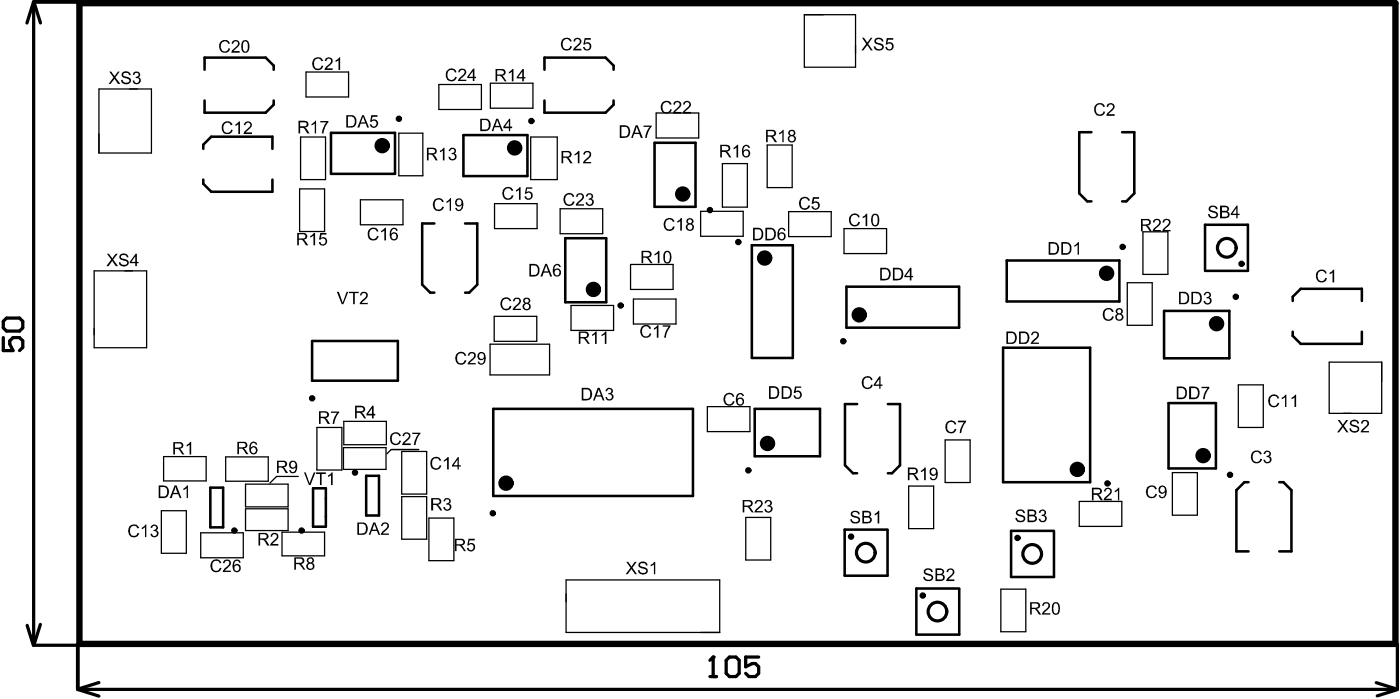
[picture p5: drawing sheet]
<svg xmlns="http://www.w3.org/2000/svg" width="364mm" height="182mm" viewBox="0 0 364 182" stroke-linecap="round" stroke-linejoin="round" font-family="sans-serif">
<g fill="none" stroke="#000" stroke-width=".84">
<path d="M8.7 .7l-1.7 5.3M8.8 .5v167.2h11.5M8.9 .8l1.6 5.2M.9 87.7v3.4h2.5l-.9-1.7v-.8l.9-.9h1.7l.8 .9v1.7l-.8 .8M1.7 82.7h3.4l.8 .8v1.7l-.8 .9h-3.4l-.8-.9v-1.7zM7.1 162.5l1.6 5.2M10.5 162.3l-1.6 5.1M20.4 179.3l5.3 1.6M25.7 177.4l-5.1 1.6M184.6 175.9h1.7M184.6 171.6l.9-.8v5.1M188.8 171.6l.9-.8h1.7l.8 .8v3.4l-.8 .9h-1.7l-.9-.9z"/>
<path d="M197.3 170.8h-3.4v2.5l1.7-.8h.8l.9 .8v1.7l-.9 .9h-1.6l-.9-.9M357.9 177.4l5.1 1.6M363.3 179.3l-5.1 1.6M363.4 167.6v11.6h-343.2"/>
</g>
<path d="M8.8 .5h11.6M20.2 167.5v11.7" fill="none" stroke="#000" stroke-width="1"/>
<path d="M20.7 167.4v-166.6h342.2v166.6h-342.2" fill="none" stroke="#000" stroke-width="1.7"/>
<g fill="#000">
<path d="M57.4 10.8a1.42 1.42 0 0 1 2.4 .5l-.4 .1a1.06 1.06 0 0 0-1.4-.5 1.06 1.06 0 0 0-.6 1.4 1.02 1.02 0 0 0 .9 1.1 1.02 1.02 0 0 0 1.1-.9l.5 .3a1.52 1.52 0 0 1-2.3 .7v-.1a1.95 1.95 0 0 1-.2-2.6zM60.5 10.7a1.04 1.04 0 0 1 1.6 .1 1.04 1.04 0 0 1-.5 1.5l-.9 1h1.6v.4h-2.2l.3-.7 .7-.6a1.3 1.3 0 0 0 .7-1.4 .65 .65 0 0 0-.7-.2 .65 .65 0 0 0-.5 .6l-.4-.1zM81.6 15.3a1.46 1.46 0 0 1 2.5 .5l-.5 .1a1.06 1.06 0 0 0-1.4-.6 1.06 1.06 0 0 0-.5 1.4 .98 .98 0 0 0 .8 1.2 .98 .98 0 0 0 1.1-.9l.5 .2a1.47 1.47 0 0 1-1.9 .9 1.47 1.47 0 0 1-.9-1.9zM84.7 15.1a1.07 1.07 0 0 1 1.7 .2 1.07 1.07 0 0 1-.6 1.6l-.9 .9h1.6v.4h-2.1a3.2 3.2 0 0 1 1.4-1.8 .62 .62 0 0 0 0-1.1 .62 .62 0 0 0-.9 .6l-.4-.1zM87.3 15.7l.6-.3 .3-.5h.2v3.3h-.4v-2.6l-.7 .6zM116.1 18.5a1.42 1.42 0 0 1 1.4-.7 1.42 1.42 0 0 1 1.2 1l-.4 .1a1.03 1.03 0 0 0-1.3-.7 1.03 1.03 0 0 0-.6 1.3v.1a1.03 1.03 0 0 0 .8 1.1 1.03 1.03 0 0 0 1.2-.7l.3 .1a1.46 1.46 0 0 1-1.8 1 1.46 1.46 0 0 1-1-1.8zM146.5 10.1l.3-.2a1.25 1.25 0 0 1 1.9 .8l-.5 .1a1.03 1.03 0 0 0-1.3-.5 1.03 1.03 0 0 0-.6 1.2 1.19 1.19 0 0 0 .9 1.3l.7-.1 .4-.8 .4 .2a1.5 1.5 0 0 1-1.9 .9 1.5 1.5 0 0 1-.9-2l.2-.6zM149.4 10.1a1.01 1.01 0 0 1 1.3-.2 1.01 1.01 0 0 1 .4 1.2l-.2 .5-1.3 1.1h1.6v.4h-2.1l.2-.8 .9-.6a1.05 1.05 0 0 0 .5-1.3 .65 .65 0 0 0-.8-.2 .65 .65 0 0 0-.4 .6l-.3-.1zM152 9.9h1.6v.4h-1.3l-.2 .9a1.07 1.07 0 0 1 1.5 .4 1.07 1.07 0 0 1-.4 1.4 1.07 1.07 0 0 1-1.5-.5l-.1-.2 .4-.1a.7 .7 0 0 0 1 .5 .7 .7 0 0 0 .3-1 .82 .82 0 0 0-1.3-.1h-.3zM224.2 9.8h.5l.8 1.3 .9-1.3h.5l-1.1 1.6 1.2 1.7h-.6l-.9-1.3-1 1.3h-.5l1.3-1.7zM227.5 10.1h.1a1.26 1.26 0 0 1 2.1 .6l-.4 .1a.77 .77 0 0 0-.7-.7 .77 .77 0 0 0-.8 .6l.1 .3 .7 .2a.99 .99 0 0 1 1.2 1 .99 .99 0 0 1-1.2 1 1.31 1.31 0 0 1-1.4-1.1l.4-.1a.91 .91 0 0 0 .9 .8 .91 .91 0 0 0 .9-.7l-.2-.3-.6-.2a.93 .93 0 0 1-1.1-.4 .93 .93 0 0 1 0-1.1zM230.6 9.9h1.7v.4h-1.4l-.1 .9a1.07 1.07 0 0 1 1.5 .5 1.07 1.07 0 0 1-.7 1.4 1.07 1.07 0 0 1-1.3-.8l.4-.1a.7 .7 0 0 0 1 .5 .7 .7 0 0 0 .1-1.2l-.8-.2-.2 .3h-.5z"/>
<path d="M28.4 18.6h.5l.9 1.2 .9-1.2h.4l-1.1 1.5 1.3 1.7h-.6l-.9-1.3-1 1.3h-.6l1.3-1.7zM31.9 18.8h.1a1.34 1.34 0 0 1 2 .7h-.4a.8 .8 0 0 0-.8-.6 .8 .8 0 0 0-.8 .6l.2 .3 .7 .2a1.01 1.01 0 0 1 1.2 1 1.01 1.01 0 0 1-1.4 .9 1.15 1.15 0 0 1-1.2-1.1l.4-.1a.95 .95 0 0 0 .8 .8 .95 .95 0 0 0 1-.5l-.3-.4-.8-.3a.9 .9 0 0 1-.9-.5 .9 .9 0 0 1 .2-1zM34.8 18.8a.9 .9 0 0 1 1.3-.1 .9 .9 0 0 1 .1 1.3h-.2a1.01 1.01 0 0 1 0 1.8 1.01 1.01 0 0 1-1.5-.8l.4-.1a.65 .65 0 0 0 .8 .6 .65 .65 0 0 0 .5-.9 .65 .65 0 0 0-.9-.3v-.3a.55 .55 0 0 0 .7-.5 .55 .55 0 0 0-.5-.6 .55 .55 0 0 0-.6 .6h-.4zM58 32.1a1.41 1.41 0 0 1 2.5 .4l-.5 .1a1.05 1.05 0 0 0-1.3-.6 1.05 1.05 0 0 0-.6 1.3 1.03 1.03 0 0 0 .8 1.2 1.03 1.03 0 0 0 1.2-.8l.4 .1v.2a1.53 1.53 0 0 1-2.1 .7 1.53 1.53 0 0 1-.6-2.1zM61.2 32.3l1-.8h.2v3.3h-.4v-2.5l-.7 .4zM63.8 31.8a1.03 1.03 0 0 1 1.6 .2 1.03 1.03 0 0 1-.5 1.5l-1 .9h1.6v.4h-2.2a3.6 3.6 0 0 1 1.6-1.8 .64 .64 0 0 0-.2-1.1 .64 .64 0 0 0-.9 .7l-.4-.1zM81 32.2l.7-.4 .2-.4h.3v3.3h-.3v-2.6l-.7 .5h-.2zM83.3 31.5h2.1v.3l-.9 1.3-.4 1.6h-.4l.2-1.1 .4-1 .6-.8h-1.6zM96.6 29.9h1.6v.5h-1.3l-.2 .8a1.09 1.09 0 0 1 1.5 .5 1.09 1.09 0 0 1-.7 1.5 1.09 1.09 0 0 1-1.4-.9h.5a.73 .73 0 0 0 .9 .5 .73 .73 0 0 0 .4-1 .73 .73 0 0 0-1-.3l-.3 .2-.4-.1zM119.5 18a1.06 1.06 0 0 1 1.6 .3 1.06 1.06 0 0 1-.5 1.5l-.9 .9h1.6v.4h-2.2l.2-.6 .7-.7a.97 .97 0 0 0 .5-1.6h-.5l-.4 .6h-.5zM132.3 18.7l1-.8h.2v3.2h-.4v-2.5l-.8 .5zM167.3 32.6h2.2v.4l-1 1.4-.3 1.5h-.4l.1-1.1 1-1.8h-1.6z"/>
<path d="M172.2 26.7a1.37 1.37 0 0 1 1.3-.6 1.37 1.37 0 0 1 1.1 1l-.4 .1a1.02 1.02 0 0 0-1.4-.5 1.02 1.02 0 0 0-.5 1.4 .98 .98 0 0 0 .9 1.1 .98 .98 0 0 0 1.1-.9l.4 .2a1.52 1.52 0 0 1-2.1 .9 1.52 1.52 0 0 1-.6-2.3zM175.4 26.5h.1a1.01 1.01 0 0 1 1.5 .1 1.01 1.01 0 0 1-.4 1.5l-1.1 1h1.7v.4h-2.2a1.67 1.67 0 0 1 1.1-1.4l.1-.2a.68 .68 0 0 0 .5-1 .68 .68 0 0 0-1.2 0v.3l-.4-.1zM177.8 26.6l.1-.1a1.02 1.02 0 0 1 1.4 0 1.02 1.02 0 0 1 0 1.4l-1.2 1.2h1.6v.4l-2.1-.1a1.7 1.7 0 0 1 1.1-1.3 .97 .97 0 0 0 .3-1.5h-.5l-.3 .1-.2 .5-.4-.1zM202.6 34.5l.7-.3 .2-.5h.3v3.3h-.4v-2.6l-.7 .5zM284.9 27.3a1.41 1.41 0 0 1 2.4 .4l-.4 .1a1.04 1.04 0 0 0-1.3-.5 1.04 1.04 0 0 0-.6 1.3 1.03 1.03 0 0 0 .8 1.1 1.03 1.03 0 0 0 1.2-.8l.4 .2a1.54 1.54 0 0 1-2.1 .9 1.54 1.54 0 0 1-.7-2.2zM288.3 26.9a1.04 1.04 0 0 1 1.4 .4 1.04 1.04 0 0 1-.5 1.5l-.9 .9h1.6v.4h-2.2l.2-.7 .7-.6a1.25 1.25 0 0 0 .7-1.5 .69 .69 0 0 0-1.1 .5l-.4-.1zM113 51.9l.1-.1a1.46 1.46 0 0 1 2.3 .6l-.4 .1a1.06 1.06 0 0 0-1.4-.6 1.06 1.06 0 0 0-.5 1.5 .99 .99 0 0 0 .8 1.1 .99 .99 0 0 0 1.1-.8l.4 .2a1.51 1.51 0 0 1-1.8 .8 1.51 1.51 0 0 1-1.1-1.7zM114.4 39.2l.4-.2 .5-.6h.3v3.3h-.4v-2.6l-.7 .5zM117 38.6a.88 .88 0 0 1 1.4 0 .88 .88 0 0 1-.3 1.3 .94 .94 0 0 1 .6 1.2 .94 .94 0 0 1-1.2 .6l-.4-.1-.3-.3-.2-.5h.4a.66 .66 0 0 0 .8 .5 .66 .66 0 0 0 .5-.8 .66 .66 0 0 0-.8-.4v-.4a.54 .54 0 0 0 .7-.3 .54 .54 0 0 0-.4-.7 .54 .54 0 0 0-.7 .5l-.1 .1-.3-.1zM116.1 52.3l.5-.2 .4-.6h.3v3.3h-.4v-2.5l-.8 .5zM131.1 49a1.42 1.42 0 0 1 2.3 .6h-.4a1.02 1.02 0 0 0-1.2-.6 1.02 1.02 0 0 0-.7 1.2 1.06 1.06 0 0 0 .6 1.2 1.06 1.06 0 0 0 1.3-.4l.1-.3 .4 .1a1.49 1.49 0 0 1-1.9 1.1 1.49 1.49 0 0 1-.9-2.1v-.3zM134.2 49.4l.9-.8h.3v3.3h-.4v-2.6l-.7 .5z"/>
<path d="M136.8 48.7h1.6v.3h-1.3l-.2 1a1.09 1.09 0 0 1 1.7 .7 1.09 1.09 0 0 1-1.4 1.2l-.7-.5-.1-.3 .4-.1a.69 .69 0 0 0 1.1 .4 .69 .69 0 0 0 0-1.1l-.3-.2-.8 .3-.3-.1zM147.1 50.4h.2a1.25 1.25 0 0 1 2 .7l-.4 .1a1.02 1.02 0 0 0-1.3-.6 1.02 1.02 0 0 0-.6 1.2 1.05 1.05 0 0 0 .7 1.3 1.05 1.05 0 0 0 1.3-.8l.4 .1a1.49 1.49 0 0 1-1.8 1.1 1.49 1.49 0 0 1-1.1-1.8l.1-.6zM149.4 40l.4-.1 .5-.7h.4v3.3h-.4v-2.6l-.8 .5zM150.1 50.4l.2-.1a1.03 1.03 0 0 1 1.5 .5 1.03 1.03 0 0 1-.6 1.4l-.9 .9h1.6v.3h-2.1v-.3l.8-.9a1.26 1.26 0 0 0 .8-1.4 .66 .66 0 0 0-.7-.2 .66 .66 0 0 0-.5 .6h-.4zM152.5 50.5a.9 .9 0 0 1 1.4-.2 .9 .9 0 0 1 0 1.4h-.1a1.03 1.03 0 0 1 .1 1.7 1.03 1.03 0 0 1-1.6-.8l.4-.1a.67 .67 0 0 0 .8 .7 .67 .67 0 0 0 .5-.9 .67 .67 0 0 0-.9-.4v-.3a.55 .55 0 0 0 .7-.5 .55 .55 0 0 0-.5-.6 .55 .55 0 0 0-.6 .6h-.3zM151.9 39.6a1.06 1.06 0 0 1 1.6 0 1.06 1.06 0 0 1-.4 1.6l-.9 .9h1.5v.4h-2.1l.1-.5 .8-.7a1.13 1.13 0 0 0 .6-1.6 .61 .61 0 0 0-.6-.1 .61 .61 0 0 0-.4 .6h-.4zM173 57.1a1.4 1.4 0 0 1 2.4 .5l-.4 .1a1.03 1.03 0 0 0-1.3-.6 1.03 1.03 0 0 0-.7 1.2 1.05 1.05 0 0 0 .8 1.3 1.05 1.05 0 0 0 1.2-.7h.5a1.5 1.5 0 0 1-2 1 1.5 1.5 0 0 1-.8-2.1zM176.2 57.4l.4-.2 .5-.5h.2v3.3h-.4v-2.6l-.8 .5zM190.8 38.4l.9-.8h.2v3.3h-.4v-2.5l-.7 .4zM208.2 51.6l.1-.1a1.49 1.49 0 0 1 2.3 .6l-.4 .1a1.06 1.06 0 0 0-1.4-.6 1.06 1.06 0 0 0-.5 1.4 .99 .99 0 0 0 .8 1.2 .99 .99 0 0 0 1.1-.8l.4 .1a1.5 1.5 0 0 1-1.7 .9 1.5 1.5 0 0 1-1.1-1.6zM211.4 51.2h1.6v.5h-1.3v.8a1.07 1.07 0 0 1 1.5 1 1.07 1.07 0 0 1-1.6 .9l-.5-.5v-.3h.4a.71 .71 0 0 0 1 .4 .71 .71 0 0 0 .2-1.1 .74 .74 0 0 0-1.2 .1l-.4-.1zM221.4 55.7h.1a1.25 1.25 0 0 1 2.1 .7l-.4 .2a1.02 1.02 0 0 0-1.3-.7 1.02 1.02 0 0 0-.7 1.3 1.05 1.05 0 0 0 .8 1.2 1.05 1.05 0 0 0 1.2-.7l.5 .1a1.49 1.49 0 0 1-1.9 1 1.49 1.49 0 0 1-1-1.8l.1-.6z"/>
<path d="M224.3 56.3l1-.7h.2v3.2h-.4v-2.6l-.7 .5zM300.1 57.1a1.06 1.06 0 0 1 1.6 .2 1.06 1.06 0 0 1-.5 1.6l-.9 .9h1.6v.3h-2.1v-.5l1.3-1.2a.64 .64 0 0 0 .1-1.1 .64 .64 0 0 0-1 .5h-.4zM302.6 57.2v-.1a1.05 1.05 0 0 1 1.3-.1 1.05 1.05 0 0 1 .4 1.2l-1.5 1.6h1.6v.3h-2.2l.4-.7 .6-.5a1.39 1.39 0 0 0 .7-1.5 .7 .7 0 0 0-.7-.1 .7 .7 0 0 0-.5 .5h-.4zM314.5 53.8a1.32 1.32 0 0 1 2.2 .6h-.4a.77 .77 0 0 0-.8-.6 .77 .77 0 0 0-.8 .7l1 .4a.97 .97 0 0 1 1 1.1 .97 .97 0 0 1-1.3 .7 1.15 1.15 0 0 1-1.3-1.1h.5a.91 .91 0 0 0 .8 .8 .91 .91 0 0 0 .9-.7l-.1-.2-.7-.3a.95 .95 0 0 1-1-.4 .95 .95 0 0 1 0-1zM27.8 66h.5l.9 1.1 .9-1.1h.5l-1.2 1.5 1.3 1.7h-.6l-.9-1.4-1 1.4h-.5l1.2-1.7zM31.3 66.1h.1a1.31 1.31 0 0 1 2 .8h-.4a.8 .8 0 0 0-.8-.6 .8 .8 0 0 0-.7 .5l.1 .3 .7 .2a1.01 1.01 0 0 1 1.2 1.1 1.01 1.01 0 0 1-1.4 .9 1.15 1.15 0 0 1-1.2-1.1h.4a.99 .99 0 0 0 .8 .6 .99 .99 0 0 0 1-.5 .78 .78 0 0 0-1.1-.6v-.1a.88 .88 0 0 1-.9-.4 .88 .88 0 0 1 .2-1.1zM80.7 61.3l.4-.2 .5-.6h.3v3.3h-.4v-2.6l-.7 .5zM83.3 60.5h1.6v.5h-1.3l-.1 .8a1.07 1.07 0 0 1 1.5 .5 1.07 1.07 0 0 1-.7 1.5 1.07 1.07 0 0 1-1.3-.9h.4a.68 .68 0 0 0 .9 .6 .68 .68 0 0 0 .3-1 .7 .7 0 0 0-.5-.5 .7 .7 0 0 0-.7 .3l-.4-.1zM87.6 75.9h.5l1 2.8 1-2.8h.5l-1.3 3.2h-.4zM90.7 75.9h2.6v.3h-1v2.9h-.5v-2.9h-1.1zM93.9 76.1a1 1 0 0 1 1.5 .1 1 1 0 0 1-.2 1.4l-1.1 1.1h1.5v.4h-2.1l.4-.8 .6-.6a1.01 1.01 0 0 0 .7-1.2 .62 .62 0 0 0-.7-.3 .62 .62 0 0 0-.5 .6h-.4zM96 59.6a1.46 1.46 0 0 1 2.4 .5l-.4 .1a1.08 1.08 0 0 0-1.4-.5 1.08 1.08 0 0 0-.5 1.4 .98 .98 0 0 0 .9 1.1 .98 .98 0 0 0 1-.9l.4 .2a1.46 1.46 0 0 1-1.8 .9 1.46 1.46 0 0 1-1-1.8z"/>
<path d="M99.2 60l.9-.8h.3v3.3h-.5v-2.6l-.8 .5zM130.6 77.6a1.44 1.44 0 0 1 2.3 .6l-.4 .1a1.03 1.03 0 0 0-1.3-.6 1.03 1.03 0 0 0-.6 1.3 1.05 1.05 0 0 0 .7 1.3 1.05 1.05 0 0 0 1.3-.8l.4 .1a1.5 1.5 0 0 1-2 .9 1.5 1.5 0 0 1-.8-2zM170.2 66l.4-.1 .6-.7h.3v3.2h-.4v-2.5l-.8 .5zM279.5 63.7l.6-.4 .2-.4h.3v3.3h-.4v-2.5l-.8 .5zM313.4 76a.87 .87 0 0 1 1.3 .1 .87 .87 0 0 1-.2 1.3 .94 .94 0 0 1 .5 1.1 .94 .94 0 0 1-1.1 .6l-.8-.4-.1-.5h.4a.67 .67 0 0 0 .8 .6 .67 .67 0 0 0 .5-.9 .67 .67 0 0 0-1-.4l.1-.3a.53 .53 0 0 0 .7-.3 .53 .53 0 0 0-.4-.7 .53 .53 0 0 0-.6 .4l-.1 .2-.4-.1zM342.5 70.7a1.4 1.4 0 0 1 2.4 .1l.1 .2-.4 .1a1.02 1.02 0 0 0-1.3-.6 1.02 1.02 0 0 0-.7 1.2 1.05 1.05 0 0 0 .8 1.3 1.05 1.05 0 0 0 1.3-.8l.4 .1a1.5 1.5 0 0 1-1.9 1 1.5 1.5 0 0 1-1-1.8zM345.8 70.9l.9-.8h.2v3.3h-.4v-2.6l-.7 .5zM119.1 91.6h.2a1.36 1.36 0 0 1 2 .8l-.5 .1a1.08 1.08 0 0 0-1.4-.5 1.08 1.08 0 0 0-.5 1.4 .98 .98 0 0 0 .9 1.1 .98 .98 0 0 0 1-.9l.5 .1a1.48 1.48 0 0 1-1.8 1.1 1.48 1.48 0 0 1-1.1-1.8l.2-.9zM121.8 91.8a1.07 1.07 0 0 1 1.8 .1 1.07 1.07 0 0 1-.7 1.6l-.8 .9h1.6v.3h-2.1l.3-.8 .5-.4a1.13 1.13 0 0 0 .7-1.6 .61 .61 0 0 0-.7-.1 .61 .61 0 0 0-.3 .6h-.4zM133.7 77.5h.1a1.02 1.02 0 0 1 1.5 .2 1.02 1.02 0 0 1-.4 1.5l-1 1h1.6v.4h-2.2l.3-.7 1.1-1a.64 .64 0 0 0 .1-1.1 .64 .64 0 0 0-1 .5h-.4zM154 86.9l.9-.7h.3v3.2h-.5v-2.6l-.7 .6zM156.4 87l.7-.4 .3-.4h.3v3.2h-.4v-2.6l-.8 .6z"/>
<path d="M166.8 85.1a1.41 1.41 0 0 1 1.3-.7 1.41 1.41 0 0 1 1.2 1l-.4 .1a1.03 1.03 0 0 0-1.3-.6 1.03 1.03 0 0 0-.7 1.3 1.04 1.04 0 0 0 .8 1.2 1.04 1.04 0 0 0 1.2-.8l.5 .2a1.52 1.52 0 0 1-2.1 .8 1.52 1.52 0 0 1-.6-2.2zM170 85.3l.8-.5 .2-.3h.2v3.3h-.4v-2.6l-.6 .5h-.2zM172.3 84.6h2.1v.3l-1.1 1.9-.1 1h-.4l.1-1.2 1-1.7h-1.6zM224.8 98a1.55 1.55 0 0 1 2.2 .7l-.5 .2a1.06 1.06 0 0 0-1.4-.6 1.06 1.06 0 0 0-.5 1.4 .98 .98 0 0 0 .8 1.1 .98 .98 0 0 0 1.1-.8h.5a1.49 1.49 0 0 1-2 1 1.49 1.49 0 0 1-.8-2l.1-.6zM268.4 86.4l.2-.1a1.05 1.05 0 0 1 1.5 .4 1.05 1.05 0 0 1-.6 1.5l-.9 .8h1.6v.4h-2.1l.4-.9 .6-.5a1.01 1.01 0 0 0 .6-1.2 .63 .63 0 0 0-.6-.3 .63 .63 0 0 0-.5 .6h-.5zM287.2 80.4a1.46 1.46 0 0 1 2.4 .6l-.4 .1a1.06 1.06 0 0 0-1.4-.6 1.06 1.06 0 0 0-.6 1.4 .98 .98 0 0 0 .9 1.1 .98 .98 0 0 0 1.1-.8l.4 .1a1.46 1.46 0 0 1-1.8 1 1.46 1.46 0 0 1-1-1.9v-.3zM48.5 115.7l1-.9h.2v3.3h-.4v-2.5l-.8 .5zM86.1 107h2.1v.3l-.9 1.4-.4 1.5h-.4l.2-1.1 1-1.8h-1.6zM101.6 113a1.5 1.5 0 0 1 2.7 .3l-.5 .1a1.03 1.03 0 0 0-1.3-.6 1.03 1.03 0 0 0-.6 1.3 1 1 0 0 0 .7 1.2 1 1 0 0 0 1.2-.8l.5 .1a1.47 1.47 0 0 1-1.9 1 1.47 1.47 0 0 1-.9-2zM105 112.6l.3-.1a1.02 1.02 0 0 1 1.4 .5 1.02 1.02 0 0 1-.6 1.3l-.9 1h1.6v.4h-2.2a3.7 3.7 0 0 1 1.5-1.9v-.1a.62 .62 0 0 0-.2-1 .62 .62 0 0 0-.8 .7l-.4-.1zM107.2 112.5h2.1l-.9 1.7-.3 1.5h-.5l.2-1.1 .5-1.2 .5-.6h-1.6zM157.8 101a.9 .9 0 0 1 1.3 0 .9 .9 0 0 1-.1 1.3 .98 .98 0 0 1 .2 1.5 .98 .98 0 0 1-1.5 0l-.3-.6h.4a.66 .66 0 0 0 .8 .6 .66 .66 0 0 0 .5-.9 .66 .66 0 0 0-.9-.4v-.4a.56 .56 0 0 0 .8-.4 .56 .56 0 0 0-.6-.6 .56 .56 0 0 0-.5 .6l-.5-.1z"/>
<path d="M188.4 102.7l.2-.1a1.4 1.4 0 0 1 2.3 .5l-.4 .1a1.02 1.02 0 0 0-1.3-.7 1.02 1.02 0 0 0-.6 1.3 1.05 1.05 0 0 0 .7 1.2 1.05 1.05 0 0 0 1.3-.7h.4a1.52 1.52 0 0 1-2 1 1.52 1.52 0 0 1-.8-2.1zM206.7 100.5h1.7v.3h-1.3l-.2 .9a1.08 1.08 0 0 1 1.7 1 1.08 1.08 0 0 1-1.7 .9l-.3-.2-.3-.5 .4-.2a.67 .67 0 0 0 .9 .6 .67 .67 0 0 0 .4-.9 .65 .65 0 0 0-1-.4l-.6 .1zM246.2 109.8a1.46 1.46 0 0 1 2.5 .5l-.4 .1a1.06 1.06 0 0 0-1.4-.6 1.06 1.06 0 0 0-.6 1.4 .98 .98 0 0 0 .9 1.1 .98 .98 0 0 0 1.1-.8l.4 .1a1.5 1.5 0 0 1-2 .9 1.5 1.5 0 0 1-.8-2zM249.1 109.3h2.1v.4l-.8 1.2-.4 1.7h-.5l.2-1.1 1-1.7h-1.6zM312.4 100.5h2.1v.5l-1 1.4-.2 1.4h-.4l.1-1.2 1-1.7h-1.6zM325.7 117.5a1.38 1.38 0 0 1 2.4 .5l-.4 .1a.95 .95 0 0 0-1.1-.6 .95 .95 0 0 0-.8 1 1.04 1.04 0 0 0 .5 1.4 1.04 1.04 0 0 0 1.4-.5l.1-.2 .4 .1a1.5 1.5 0 0 1-1.9 1.1 1.5 1.5 0 0 1-1-1.9zM328.9 117.3a.9 .9 0 0 1 1.3 0 .9 .9 0 0 1 0 1.3h-.2a.83 .83 0 0 1 .7 .8 .83 .83 0 0 1-.6 .8 .99 .99 0 0 1-1 .2 .99 .99 0 0 1-.6-.9h.4a.66 .66 0 0 0 .8 .6 .66 .66 0 0 0 .5-.9 .66 .66 0 0 0-.8-.4v-.3a.56 .56 0 0 0 .7-.4 .56 .56 0 0 0-.5-.7 .56 .56 0 0 0-.6 .6h-.4zM330.5 102.7a1.53 1.53 0 0 1 2.2 .8l-.5 .1a1.06 1.06 0 0 0-1.4-.6 1.06 1.06 0 0 0-.5 1.4 .98 .98 0 0 0 .8 1.1 .98 .98 0 0 0 1.1-.8l.5 .1a1.48 1.48 0 0 1-1.8 1 1.48 1.48 0 0 1-1.1-1.7l.2-.9zM333.3 103.3l.4-.1 .6-.6h.2v3.2h-.3v-2.6l-.8 .6zM335.9 103.3l.4-.1 .5-.6h.3v3.2h-.5v-2.6l-.6 .6zM347.9 109.2h.5l.7 1.2 1-1.2h.5l-1.1 1.5 1.2 1.7h-.5l-1-1.4-1 1.4h-.5l1.3-1.7zM351.3 109.3a1.24 1.24 0 0 1 2.1 .8h-.5a.79 .79 0 0 0-.6-.6 .79 .79 0 0 0-.8 .3 .59 .59 0 0 0 .7 .6l.1 .1a1 1 0 0 1 1.2 1 1 1 0 0 1-1.3 1 1.33 1.33 0 0 1-1.3-1.1l.4-.1a.93 .93 0 0 0 .9 .7 .93 .93 0 0 0 .9-.5l-.2-.4-.8-.2a.9 .9 0 0 1-.9-.5 .9 .9 0 0 1 .1-1.1z"/>
<path d="M354.2 109.3a1.08 1.08 0 0 1 1.6 .2 1.08 1.08 0 0 1-.4 1.6l-1 .9h1.6v.4h-2.1l.1-.4 .6-.7a1.81 1.81 0 0 0 1-1.4 .6 .6 0 0 0-.7-.5 .6 .6 0 0 0-.5 .7h-.4zM33.8 136.6a1.46 1.46 0 0 1 2.4 .6l-.4 .1a1.06 1.06 0 0 0-1.4-.5 1.06 1.06 0 0 0-.6 1.4 .99 .99 0 0 0 .8 1.1 .99 .99 0 0 0 1.2-.8l.4 .1a1.49 1.49 0 0 1-1.8 1 1.49 1.49 0 0 1-1.1-1.8zM37 137.1l.5-.3 .3-.5h.3v3.3h-.4v-2.5l-.8 .5zM39.2 136.8a.93 .93 0 0 1 1.4-.4 .93 .93 0 0 1 .2 1.3l-.2 .1a.99 .99 0 0 1 .4 1.5 .99 .99 0 0 1-1.5 .1l-.3-.4v-.2l.3-.1a.66 .66 0 0 0 .7 .7 .66 .66 0 0 0 .6-.8 .66 .66 0 0 0-.9-.5v-.4a.56 .56 0 0 0 .8-.3 .56 .56 0 0 0-.5-.7 .56 .56 0 0 0-.6 .5h-.4zM47.7 127l.8-.5 .1-.3h.3v3.3h-.4v-2.6l-.8 .5zM79.1 122.8h.4l1 2.9 1.1-2.9h.4l-1.2 3.3h-.5zM82.2 122.8h2.5v.4h-1.1v2.9h-.4v-2.9h-1zM85.3 123.5l1-.7h.2v3.3h-.4v-2.6l-.7 .5zM99.4 136.1l.2-.2a1.03 1.03 0 0 1 1.5 .3 1.03 1.03 0 0 1-.5 1.5l-1 1h1.5v.3h-2.1l.1-.4 .8-.9a1.14 1.14 0 0 0 .7-1.5 .66 .66 0 0 0-.7-.1 .66 .66 0 0 0-.4 .6h-.4zM112.3 119.2a1.5 1.5 0 0 1 2.4 .5l-.4 .1a1.03 1.03 0 0 0-1.3-.6 1.03 1.03 0 0 0-.6 1.3 1 1 0 0 0 .7 1.2 1 1 0 0 0 1.2-.8l.4 .1a1.47 1.47 0 0 1-1.8 1 1.47 1.47 0 0 1-.9-1.9zM115.8 129.5a.88 .88 0 0 1 1.2 .2 .88 .88 0 0 1-.2 1.3 .92 .92 0 0 1 .6 1.1 .92 .92 0 0 1-1 .7 1.18 1.18 0 0 1-1.1-1l.4-.1a.67 .67 0 0 0 .8 .7 .67 .67 0 0 0 .5-.9 .67 .67 0 0 0-1-.3l.2-.4a.55 .55 0 0 0 .6-.5 .55 .55 0 0 0-.6-.6 .55 .55 0 0 0-.5 .6h-.4v-.2zM115.4 119.6l.4-.2 .6-.6h.3v3.2h-.4v-2.5l-.8 .5z"/>
<path d="M196.5 130.2a1.04 1.04 0 0 1 1.7 .2 1.04 1.04 0 0 1-.6 1.5l-.8 .9h1.6v.4h-2.2l.3-.8 .7-.6a.91 .91 0 0 0 .4-1.5h-.6l-.2 .2-.1 .4h-.4zM199 130.3a.92 .92 0 0 1 1.3-.3 .92 .92 0 0 1 .2 1.3l-.2 .1a1.01 1.01 0 0 1 0 1.7 1.01 1.01 0 0 1-1.5-.8h.3a.66 .66 0 0 0 .8 .6 .66 .66 0 0 0 .5-.8 .66 .66 0 0 0-.8-.4v-.4a.55 .55 0 0 0 .7-.4 .55 .55 0 0 0-.5-.7 .55 .55 0 0 0-.6 .6h-.4zM221.5 133l.5-.2a1.26 1.26 0 0 1 1.6 .9h-.4a.78 .78 0 0 0-.8-.6 .78 .78 0 0 0-.8 .6l.2 .2 .8 .3a.97 .97 0 0 1 1.1 1.1 .97 .97 0 0 1-1.4 .8 1.14 1.14 0 0 1-1.2-1.1h.4a.86 .86 0 0 0 .9 .7 .86 .86 0 0 0 .8-.7 .99 .99 0 0 0-1.1-.5h-.1a.85 .85 0 0 1-.7-.6 .85 .85 0 0 1 .2-.9zM227.5 133.5l.9-.7h.2v3.3h-.4v-2.6l-.6 .4h-.1zM239.5 122.4l.6-.5 .3-.4h.3v3.3h-.4v-2.5l-.7 .4h-.1zM264.3 132.8a1.27 1.27 0 0 1 1.3-.4 1.27 1.27 0 0 1 .9 1h-.4a.78 .78 0 0 0-.8-.6 .78 .78 0 0 0-.7 .6l.3 .3 .6 .1a1.15 1.15 0 0 1 1.1 1.2 1.41 1.41 0 0 1-1.3 .7 1.41 1.41 0 0 1-1.2-.9v-.2h.3a.93 .93 0 0 0 .8 .8 .93 .93 0 0 0 1-.6l-.3-.4-.6-.2a.96 .96 0 0 1-1.1-1.3zM270.5 132.6a.87 .87 0 0 1 1.3 .1 .87 .87 0 0 1-.2 1.2 .97 .97 0 0 1 .4 1.4 .97 .97 0 0 1-1.3 .3l-.4-.1-.2-.5 .4-.2a.67 .67 0 0 0 .8 .5 .67 .67 0 0 0 .5-.9 .67 .67 0 0 0-1-.3l.1-.3a.53 .53 0 0 0 .7-.4 .53 .53 0 0 0-.4-.6 .53 .53 0 0 0-.6 .5h-.4zM287.4 127a1.01 1.01 0 0 1 1.6 .1 1.01 1.01 0 0 1-.4 1.5l-1 1h1.5v.5h-2.1a3.7 3.7 0 0 1 1.5-1.9 .62 .62 0 0 0-.1-1.1 .62 .62 0 0 0-.9 .7l-.4-.1zM289.9 127.6l.7-.5 .2-.3h.3v3.3h-.4v-2.6l-.7 .4h-.1zM298.4 126.6a1.46 1.46 0 0 1 2.5 .5l-.5 .1a1.06 1.06 0 0 0-1.4-.6 1.06 1.06 0 0 0-.5 1.4 .98 .98 0 0 0 .8 1.2 .98 .98 0 0 0 1.1-.9l.5 .1a1.47 1.47 0 0 1-1.9 1 1.47 1.47 0 0 1-.9-1.9zM55.4 145.6a1.55 1.55 0 0 1 2.2 .7l-.4 .2a1.06 1.06 0 0 0-1.5-.6 1.06 1.06 0 0 0-.5 1.4 .98 .98 0 0 0 .9 1 .98 .98 0 0 0 1.1-.7h.4a1.48 1.48 0 0 1-1.8 1.1 1.48 1.48 0 0 1-1.1-1.7l.3-1zM58.3 145.7l.1-.1a1.04 1.04 0 0 1 1.6 .3 1.04 1.04 0 0 1-.6 1.5l-1 .9h1.6v.4h-2.1l.1-.5 .5-.6a1.35 1.35 0 0 0 .9-1.7 .61 .61 0 0 0-.6-.1 .61 .61 0 0 0-.4 .6h-.4z"/>
<path d="M70.6 138.8h.1a1.03 1.03 0 0 1 1.6 .1 1.03 1.03 0 0 1-.5 1.6l-.9 .9h1.5v.4h-2.1l.1-.6 .9-.7a1.14 1.14 0 0 0 .7-1.2 .61 .61 0 0 0-.7-.4 .61 .61 0 0 0-.5 .6l-.4-.1zM121.8 140h1.7v.5h-1.4l-.2 .8a1.09 1.09 0 0 1 1.6 .5 1.09 1.09 0 0 1-.7 1.5 1.09 1.09 0 0 1-1.4-.9h.4a.7 .7 0 0 0 1.2 .3 .7 .7 0 0 0-.2-1.1l-.6-.1-.4 .3-.3-.1zM162.9 146h.5l.7 1.2 1-1.2h.5l-1.1 1.6 1.2 1.6h-.6l-.9-1.3-1 1.3h-.5l1.3-1.6zM166.1 146.5a1.25 1.25 0 0 1 1.3-.6 1.25 1.25 0 0 1 1 1.1h-.5a.79 .79 0 0 0-.6-.6 .79 .79 0 0 0-.8 .3l-.1 .3 .5 .3a1.36 1.36 0 0 1 1.5 1 1.32 1.32 0 0 1-2.2 .7l-.3-.8 .4-.1a.93 .93 0 0 0 .9 .8 .93 .93 0 0 0 .9-.6l-.3-.3-.7-.3a.96 .96 0 0 1-1-1.2zM169.2 146.8l.4-.2 .5-.6h.3v3.2h-.4v-2.5l-.8 .5zM240.5 148l.5-.3a1.26 1.26 0 0 1 1.6 1h-.4a.77 .77 0 0 0-.7-.6 .77 .77 0 0 0-.8 .6v.2l.8 .3a.98 .98 0 0 1 1.2 1 .98 .98 0 0 1-1.4 .8 1.15 1.15 0 0 1-1.2-1.1h.4a.91 .91 0 0 0 .8 .8 .91 .91 0 0 0 1-.7l-.2-.2-.9-.3a.92 .92 0 0 1-.8-.5 .92 .92 0 0 1 .1-1zM246.3 148.1l.4-.2a1.01 1.01 0 0 1 1.4 .4 1.01 1.01 0 0 1-.5 1.4l-.9 .9h1.5v.4h-2.1l.1-.6 .8-.7a1.06 1.06 0 0 0 .6-1.6 .68 .68 0 0 0-1 .6h-.4zM271.4 156.6l.4-.1a1.01 1.01 0 0 1 1.2 .6 1.01 1.01 0 0 1-.5 1.3l-1 1h1.6v.3h-2.2l.1-.4 .5-.6a1.69 1.69 0 0 0 1.1-1.6 .66 .66 0 0 0-.7-.2 .66 .66 0 0 0-.5 .6h-.4z"/>
<path d="M63.2 10.6a1.14 1.14 0 0 1 1.2 0 1.14 1.14 0 0 1 .5 1.2v.3a1.17 1.17 0 0 1-.4 1.2 1.17 1.17 0 0 1-1.2 .2 2.58 2.58 0 0 1-.1-2.9zM63.5 10.8l-.2 .3-.1 1a.88 .88 0 0 0 .8 1.3 2.08 2.08 0 0 0-.1-2.7z"/>
<path d="M77.6 31.4h1.5a.94 .94 0 0 1 1.1 .8 .94 .94 0 0 1-.9 1l.5 .4 .7 1.1h-.6l-1-1.5h-.9v1.5h-.4zM78 31.8v1h1a.55 .55 0 0 0 .8-.4 .55 .55 0 0 0-.7-.6z"/>
<path d="M90.1 29.9h1.1a1.61 1.61 0 0 1 1.4 .9 1.61 1.61 0 0 1-.2 1.8l-.7 .5h-1.6zM90.5 30.3v2.5h.7a1.34 1.34 0 0 0 .8-2.2l-.5-.3z"/>
<path d="M94.2 29.9h.4l1.4 3.2h-.5l-.4-1h-1.3l-.4 1h-.5zM94.4 30.3l-.5 1.5h1.1z"/>
<path d="M123 17.8h.4v2.2h.4v.3h-.4v.8h-.5v-.8h-1.4v-.3zM122.9 18.5l-1 1.5h1z"/>
<path d="M124.9 30.9h1.1a1.61 1.61 0 0 1 1.6 1.1 1.61 1.61 0 0 1-.7 1.8l-.5 .3h-1.5zM125.3 31.2v2.5h.8a1.06 1.06 0 0 0 1-1.6 1.02 1.02 0 0 0-1.1-.9z"/>
<path d="M129 30.9h.5l1.3 3.2h-.4l-.4-1h-1.4l-.3 1h-.4zM129.3 31.1l-.5 1.6h1.1z"/>
<path d="M128.9 17.9h1.4a.91 .91 0 0 1 1.2 .8 .91 .91 0 0 1-.9 1l.4 .3 .7 1.1h-.5l-.5-.6a1.02 1.02 0 0 0-.9-.8h-.5v1.4h-.4zM129.3 18.3v1.1h.9a.59 .59 0 0 0 .9-.5 .59 .59 0 0 0-.8-.6z"/>
<path d="M132.4 30.9h.3v2h.5v.4h-.5v.8h-.4v-.8h-1.4v-.4zM132.3 31.5l-1 1.4h1z"/>
<path d="M135.9 17.9h.3v2.1h.4v.4h-.4v.7h-.4v-.7h-1.4v-.4zM135.8 18.6l-1 1.4h1z"/>
<path d="M161.2 32.6h1.1a1.65 1.65 0 0 1 1.6 1.6 1.65 1.65 0 0 1-1.5 1.7h-1.2zM161.6 33v2.4h.7a1.19 1.19 0 0 0 1.1-1.7 .9 .9 0 0 0-1.1-.7z"/>
<path d="M165.3 32.6h.5l1.4 3.3h-.5l-.5-1.1h-1.3l-.3 1.1h-.5zM165.6 32.9l-.5 1.6h1.1z"/>
<path d="M193.4 37.9a.96 .96 0 0 1 1-.2 .96 .96 0 0 1 .6 .8h-.3a.66 .66 0 0 0-.9-.5 .66 .66 0 0 0-.4 .8l-.1 .4a1.05 1.05 0 0 1 1.5 0 1.05 1.05 0 0 1 0 1.5 1.05 1.05 0 0 1-1.5 0l-.3-.4v-.8a1.86 1.86 0 0 1 .4-1.6zM193.6 39.2a.7 .7 0 0 0-.2 1 .7 .7 0 0 0 .9 .3 .7 .7 0 0 0 .3-1l-.4-.3z"/>
<path d="M199.2 33.7h1.5a.91 .91 0 0 1 1.1 .8 .91 .91 0 0 1-.9 1l1.2 1.5h-.6l-.7-1.1-.4-.4h-.8v1.5h-.4zM199.6 34.1v1.1h1a.57 .57 0 0 0 .7-.5 .57 .57 0 0 0-.6-.6z"/>
<path d="M205.1 34a.9 .9 0 0 1 1.4-.1 .9 .9 0 0 1-.1 1.4 1.01 1.01 0 0 1 .3 1.5 1.01 1.01 0 0 1-1.5 .1l-.1-.2a1 1 0 0 1 .4-1.5 .72 .72 0 0 1-.4-1.2zM205.4 34.6a.51 .51 0 0 0 1 0 .51 .51 0 0 0-1 0zM205.2 36a.7 .7 0 0 0 1.4 0 .7 .7 0 0 0-1.4 0z"/>
<path d="M101.7 59.5a.97 .97 0 0 1 1-.3 .97 .97 0 0 1 .7 .8h-.3a.65 .65 0 0 0-.8-.5 .65 .65 0 0 0-.5 .8l-.1 .5a1.02 1.02 0 0 1 1.6 0 1.02 1.02 0 0 1-.3 1.5 1.02 1.02 0 0 1-1.4-.4l-.3-1.1zM102 60.9a.73 .73 0 0 0 .1 1.2 .73 .73 0 0 0 1.1-.6 .73 .73 0 0 0-.9-.8z"/>
<path d="M111 38.4h1.5a.9 .9 0 0 1 1.1 .7 .9 .9 0 0 1-.9 1.1l.4 .3 .7 1.2h-.5l-.8-1.3-.5-.2h-.6v1.5h-.4zM111.4 38.7v1.1h1a.57 .57 0 0 0 .7-.5 .57 .57 0 0 0-.6-.6z"/>
<path d="M118.6 51.8a1.26 1.26 0 0 1 1.4 0 1.26 1.26 0 0 1 .5 1.3v.2a1.26 1.26 0 0 1-.5 1.3 1.26 1.26 0 0 1-1.4 0l-.2-.6h.4a.61 .61 0 0 0 .7 .5 .61 .61 0 0 0 .5-.7l.1-.5a1 1 0 0 1-1.4 .2 1 1 0 0 1-.2-1.4zM119 52a.7 .7 0 0 0-.2 1 .7 .7 0 0 0 1 .1 .7 .7 0 0 0 .1-.9 .7 .7 0 0 0-.9-.2z"/>
<path d="M146 39.2h1.5a.91 .91 0 0 1 1.1 .8 .91 .91 0 0 1-.9 1l.3 .1 .9 1.4h-.6l-.7-1.1-.4-.4h-.7v1.5h-.5zM146.5 39.6v1.1h.9a.57 .57 0 0 0 .8-.5 .57 .57 0 0 0-.7-.6z"/>
<path d="M178.7 57a.87 .87 0 0 1 1.2-.2 .87 .87 0 0 1 .1 1.3l-.1 .1a.99 .99 0 0 1 .3 1.5 .99 .99 0 0 1-1.6 0 .99 .99 0 0 1 .3-1.5 .72 .72 0 0 1-.2-1.2zM178.8 57.5a.55 .55 0 0 0 1.1 0 .55 .55 0 0 0-1.1 0zM178.8 59a.68 .68 0 0 0 1.3 0 .68 .68 0 0 0-1.3 0z"/>
<path d="M187.3 37.6h1.4a.9 .9 0 0 1 1.1 .8 .9 .9 0 0 1-.8 1l.3 .2 .9 1.3h-.5l-.5-.6a.86 .86 0 0 0-1-.8h-.5v1.4h-.4zM187.7 38v1.1h1a.57 .57 0 0 0 .7-.5 .57 .57 0 0 0-.7-.6z"/>
<path d="M202.6 59.4a1.02 1.02 0 0 1 1.7 .6h-.4a.68 .68 0 0 0-.9-.4 .68 .68 0 0 0-.4 .9v.3a1.03 1.03 0 0 1 1.7 .3 1.03 1.03 0 0 1-1.1 1.4 1.48 1.48 0 0 1-1-2zM202.8 60.9a.69 .69 0 0 0 0 1.1 .69 .69 0 0 0 1.1-.4 .68 .68 0 0 0-.3-.8 .68 .68 0 0 0-.8 .1z"/>
<path d="M226.9 55.8a1.11 1.11 0 0 1 1.2-.1 1.11 1.11 0 0 1 .5 1.2v.3a1.34 1.34 0 0 1-1.1 1.7 1.48 1.48 0 0 1-1-1.9zM227.2 56l-.2 .9a1.23 1.23 0 0 0 .6 1.6 1.88 1.88 0 0 0 .5-2.3l-.3-.3z"/>
<path d="M317.3 53.4h1.2a.82 .82 0 0 1 1 .5 .82 .82 0 0 1-.4 1.1 .94 .94 0 0 1 .6 1.1 .94 .94 0 0 1-1.2 .6h-1.2zM317.8 53.9v.9h.6a.54 .54 0 0 0 .8-.5 .54 .54 0 0 0-.8-.4zM317.8 55.2v1.1h.7a.59 .59 0 0 0 .8-.6 .59 .59 0 0 0-.9-.5z"/>
<path d="M321.6 53.4h.2v2.2h.5v.3h-.5v.8h-.3v-.8h-1.4v-.3zM321.5 54.1l-1 1.5h1z"/>
<path d="M35.3 66h.3v2.1h.4v.3h-.4v.8h-.4v-.8h-1.5v-.3zM35.2 66.6l-1 1.5h1z"/>
<path d="M77.3 60.5h1.4a.91 .91 0 0 1 1.2 .8 .91 .91 0 0 1-.9 1l.2 .1 1 1.4h-.6l-.7-1.1-.4-.4h-.8v1.5h-.4zM77.7 60.9v1.1h.9a.57 .57 0 0 0 .8-.5 .57 .57 0 0 0-.7-.6z"/>
<path d="M136.2 77.6a.88 .88 0 0 1 1.3-.1 .88 .88 0 0 1 0 1.3h-.1a.99 .99 0 0 1 .3 1.5 .99 .99 0 0 1-1.5 0 .99 .99 0 0 1 .3-1.5 .75 .75 0 0 1-.3-1.2zM136.4 78.2a.55 .55 0 0 0 1.1 0 .55 .55 0 0 0-1.1 0zM136.3 79.7a.65 .65 0 0 0 1.3 0 .65 .65 0 0 0-1.3 0z"/>
<path d="M137.7 68.6h1.1a1.71 1.71 0 0 1 1.5 1.2 1.71 1.71 0 0 1-.7 1.9l-1.9 .2zM138.1 69v2.5h.7a1.2 1.2 0 0 0 1.1-1.7l-.3-.5-.4-.3z"/>
<path d="M141.8 68.6h.4l1.4 3.3h-.5l-.4-1h-1.3l-.4 1h-.5zM142 68.9l-.5 1.6h1.1z"/>
<path d="M144.1 68.9a1.01 1.01 0 0 1 1-.3 1.01 1.01 0 0 1 .8 .8h-.5a.68 .68 0 0 0-.9-.4 .68 .68 0 0 0-.3 .9v.3a1.04 1.04 0 0 1 1.7 .4 1.04 1.04 0 0 1-1.3 1.3 1.86 1.86 0 0 1-.7-2.6zM144.2 70.9a.7 .7 0 0 0 1.4 0 .7 .7 0 0 0-1.4 0z"/>
<path d="M166.8 65.2h1.5a.91 .91 0 0 1 1.1 .7 .91 .91 0 0 1-.9 1.1l1.2 1.4h-.5l-.8-1.1-.5-.3h-.6v1.4h-.5zM167.3 65.5v1.1h.9a.59 .59 0 0 0 .7-.2 .59 .59 0 0 0 0-.7z"/>
<path d="M172.9 65.4a1.12 1.12 0 0 1 1.3 0 1.12 1.12 0 0 1 .4 1.2v.2a1.35 1.35 0 0 1-1.3 1.7 2.17 2.17 0 0 1-.7-2.6zM173.3 65.5a2.87 2.87 0 0 0-.1 2.6 .75 .75 0 0 0 .8-.2 .75 .75 0 0 0 .2-.8 1.18 1.18 0 0 0-.8-1.6z"/>
<path d="M195.8 59.2l1.7 .1a1.78 1.78 0 0 1 0 3.1l-1.7 .1zM196.3 59.6v2.5h.6a1.29 1.29 0 0 0 1.2-.9 1.29 1.29 0 0 0-.3-1.3l-.4-.3z"/>
<path d="M199.1 59.2h1.3a1.73 1.73 0 0 1 1.4 1.3 1.73 1.73 0 0 1-.7 1.8l-2 .2zM199.5 59.6v2.5h.7a1.19 1.19 0 0 0 1.1-1.7l-.6-.8z"/>
<path d="M228.9 69.6h1.4a1.73 1.73 0 0 1 1.3 1.3 1.73 1.73 0 0 1-.7 1.8l-2 .2zM229.3 70v2.5h.8a1.19 1.19 0 0 0 1-1.7l-.5-.8z"/>
<path d="M232.2 69.6h1.2a1.65 1.65 0 0 1 1.3 2.4 1.35 1.35 0 0 1-1.3 .9h-1.2zM232.6 70v2.5h.7a1.31 1.31 0 0 0 1-2.1l-.4-.4z"/>
<path d="M236.7 69.6h.3v2.1h.4v.3h-.4v.9h-.4v-.9h-1.4v-.3zM236.6 70.3l-1 1.4h1z"/>
<path d="M272.7 62.9h1.1a1.67 1.67 0 0 1 1.4 2.6 1.34 1.34 0 0 1-1.3 .7h-1.2zM273.1 63.3v2.5h.8a1.06 1.06 0 0 0 1-1.5 1.02 1.02 0 0 0-1.1-1z"/>
<path d="M276 62.9h1.4a1.71 1.71 0 0 1 1.3 1.4 1.71 1.71 0 0 1-.8 1.7l-.4 .2h-1.5zM276.4 63.3v2.5h.7a1.16 1.16 0 0 0 1-1.8l-.2-.4-.4-.3z"/>
<path d="M296.7 56.9h1.5a.9 .9 0 0 1 1.1 .8 .9 .9 0 0 1-1 1l.6 .4 .6 1h-.5l-1.1-1.4h-.8v1.4h-.4zM297.1 57.2v1.1h.9a.61 .61 0 0 0 .7-.3 .61 .61 0 0 0-.2-.8z"/>
<path d="M306.6 75.9h1.1a1.66 1.66 0 0 1 1.5 1.2 1.66 1.66 0 0 1-.6 1.8l-.3 .2h-1.7zM307 76.2v2.5h.7a1.25 1.25 0 0 0 1.1-.8 1.25 1.25 0 0 0-.2-1.3l-.4-.3z"/>
<path d="M309.8 75.9h1.2a1.64 1.64 0 0 1 1.5 1.3 1.64 1.64 0 0 1-.9 1.8l-1.8 .1zM310.2 76.2v2.5h.8a1.28 1.28 0 0 0 1.1-.8 1.28 1.28 0 0 0-.3-1.4l-.3-.2z"/>
<path d="M124.5 91.7a1.23 1.23 0 0 1 1.4 .1 1.23 1.23 0 0 1 .4 1.3v.1a1.21 1.21 0 0 1-.5 1.4 1.21 1.21 0 0 1-1.5-.2l-.1-.4 .4-.1a.61 .61 0 0 0 .8 .5 .61 .61 0 0 0 .4-.7l.1-.4a1.05 1.05 0 0 1-1.5 0 1.05 1.05 0 0 1 .1-1.6zM124.7 92a.74 .74 0 0 0 0 .9 .74 .74 0 0 0 .9 .3 .73 .73 0 0 0 .1-1 .73 .73 0 0 0-1-.2z"/>
<path d="M150.5 86.2h1.5a.91 .91 0 0 1 1.1 .7 .91 .91 0 0 1-.9 1l.3 .2 .9 1.3h-.5l-.8-1.1-.5-.4h-.7v1.5h-.4zM150.9 86.5v1.1h1a.57 .57 0 0 0 .7-.5 .57 .57 0 0 0-.6-.6z"/>
<path d="M261.7 86.2h1.4a1.67 1.67 0 0 1 1.3 1.4 1.67 1.67 0 0 1-.8 1.7l-1.9 .1zM262.1 86.6v2.4h.7a1.08 1.08 0 0 0 1.2-1.3v-.1a1.03 1.03 0 0 0-.9-1z"/>
<path d="M265 86.2h1.4a1.54 1.54 0 0 1 1.2 2.2l-.1 .1a1.21 1.21 0 0 1-1.3 .9h-1.2zM265.4 86.6v2.4h.7a1.3 1.3 0 0 0 .9-2.1l-.3-.3z"/>
<path d="M290.3 80.4a.88 .88 0 0 1 1.3-.2 .88 .88 0 0 1 0 1.4 1.01 1.01 0 0 1 .3 1.5 1.01 1.01 0 0 1-1.5 .1l-.3-.3a.83 .83 0 0 1 .5-1.3 .72 .72 0 0 1-.3-1.2zM290.5 80.9a.55 .55 0 0 0 1.1 0 .55 .55 0 0 0-1.1 0zM290.4 82.4a.68 .68 0 0 0 1.3 0 .68 .68 0 0 0-1.3 0z"/>
<path d="M45.1 114.9h1.4a.91 .91 0 0 1 1.2 .8 .91 .91 0 0 1-.9 1l.3 .2 .8 1.2h-.5l-1.1-1.4h-.8v1.4h-.4zM45.5 115.3v1.1h1a.56 .56 0 0 0 .7-.6 .56 .56 0 0 0-.7-.5z"/>
<path d="M61.7 114.8h1.5a.91 .91 0 0 1 1.1 .8 .91 .91 0 0 1-.9 1l.4 .2 .8 1.2h-.6l-1-1.4h-.8v1.4h-.5zM62.2 115.2v1.1h.9a.57 .57 0 0 0 .7-.5 .57 .57 0 0 0-.6-.6z"/>
<path d="M65.2 115.1l.1-.1a1.03 1.03 0 0 1 1.6 .6h-.4a.72 .72 0 0 0-.9-.4 .72 .72 0 0 0-.4 .9v.3a1.05 1.05 0 0 1 1.7 .3 1.05 1.05 0 0 1-1 1.4 1.83 1.83 0 0 1-1-2.5zM65.5 116.4a.73 .73 0 0 0-.1 1.2 .73 .73 0 0 0 1.2-.2 .73 .73 0 0 0-.5-1l-.3-.1z"/>
<path d="M83 106.9h1.4a.91 .91 0 0 1 1.2 .7 .91 .91 0 0 1-1 1.1l.6 .4 .6 1.1h-.6l-.6-1.2-.6-.3h-.6v1.5h-.4zM83.4 107.2v1.1h.9a.58 .58 0 0 0 .8-.5 .58 .58 0 0 0-.7-.6z"/>
<path d="M92.3 105.4h1.6a.9 .9 0 0 1 1.1 .8 .9 .9 0 0 1-1 1l.6 .5 .6 1h-.5l-1.1-1.4h-.8v1.4h-.5zM92.8 105.9v1h.9a.54 .54 0 0 0 .8-.5 .54 .54 0 0 0-.7-.5z"/>
<path d="M96.8 105.4h.4v2.2h.4v.4h-.4v.7h-.5v-.7h-1.4v-.4zM96.7 106.1l-1 1.5h1z"/>
<path d="M151.3 100.8h1.1a1.65 1.65 0 0 1 1.6 1.4 1.65 1.65 0 0 1-1.1 1.8l-1.6 .1zM151.7 101.2v2.5h.7a1.28 1.28 0 0 0 1.1-1 1.28 1.28 0 0 0-.5-1.4z"/>
<path d="M155.4 100.8h.5l1.3 3.3h-.4l-.5-1h-1.3l-.3 1h-.5zM155.7 101.1l-.5 1.6h1.1z"/>
<path d="M191.7 102.5h.1a.97 .97 0 0 1 1-.3 .97 .97 0 0 1 .7 .7l-.5 .1a.6 .6 0 0 0-.6-.5 .6 .6 0 0 0-.5 .7l-.1 .6a1 1 0 0 1 1.5-.1 1 1 0 0 1-.2 1.5 1.14 1.14 0 0 1-1.3 0 1.14 1.14 0 0 1-.4-1.2v-1zM191.9 103.8a.75 .75 0 0 0 .1 1.1 .75 .75 0 0 0 1 0 .73 .73 0 0 0 .1-.9 .73 .73 0 0 0-1-.2z"/>
<path d="M200 100.4h1.3a1.67 1.67 0 0 1 1.1 2.5 1.23 1.23 0 0 1-1.2 .8h-1.2zM200.4 100.8v2.4h.8a1.26 1.26 0 0 0 1.1-1.1 1.26 1.26 0 0 0-.9-1.3z"/>
<path d="M203.3 100.4h1.2a1.71 1.71 0 0 1 1.4 1.2 1.71 1.71 0 0 1-.6 1.8l-.6 .3h-1.4zM203.7 100.8v2.4h.8a1.28 1.28 0 0 0 1-1.1 1.28 1.28 0 0 0-.8-1.3z"/>
<path d="M228.6 97.8h.4v2.2h.5v.3h-.5v.8h-.4v-.8h-1.4v-.3zM228.6 98.5l-1 1.5h1z"/>
<path d="M306 100.5h1.4a1.74 1.74 0 0 1 1.3 1.3 1.74 1.74 0 0 1-.7 1.8l-2 .2zM306.4 100.9v2.4h.8a1.26 1.26 0 0 0 1.1-1.1 1.26 1.26 0 0 0-.8-1.3z"/>
<path d="M309.2 100.5h1.4a1.72 1.72 0 0 1 .9 2.8l-.7 .5h-1.6zM309.7 100.9v2.4h.7a1.26 1.26 0 0 0 1.2-.9 1.26 1.26 0 0 0-.5-1.3l-.3-.2z"/>
<path d="M41.3 126.2h1.3a1.55 1.55 0 0 1 1.1 2.5 1.23 1.23 0 0 1-1.3 .8h-1.1zM41.7 126.6v2.4h.7a1.3 1.3 0 0 0 .9-2.1l-.5-.3z"/>
<path d="M45.4 126.2h.5l1.3 3.3h-.4l-.5-1.1h-1.3l-.4 1.1h-.5zM45.6 126.6l-.5 1.5h1.1z"/>
<path d="M72 119.7h1.5a.91 .91 0 0 1 1.2 .8 .91 .91 0 0 1-1 1l.4 .2 .8 1.3h-.6l-.5-1-.6-.5h-.7v1.5h-.5zM72.5 120.1v1.1h.9a.57 .57 0 0 0 .8-.5 .57 .57 0 0 0-.7-.6z"/>
<path d="M75.5 119.9a1.27 1.27 0 0 1 1.5 .2 1.27 1.27 0 0 1 .3 1.4 1.21 1.21 0 0 1-.4 1.2 1.21 1.21 0 0 1-1.2 .3l-.5-.8h.4a.65 .65 0 0 0 .8 .5 .65 .65 0 0 0 .5-.8v-.5a.97 .97 0 0 1-1.4 .2 .97 .97 0 0 1-.2-1.3zM75.5 120.8a.7 .7 0 0 0 1.4 0 .7 .7 0 0 0-1.4 0z"/>
<path d="M92.9 135.8h1.1a1.57 1.57 0 0 1 1.5 .8 1.57 1.57 0 0 1-.1 1.7l-.4 .5-.4 .2h-1.7zM93.4 136.1v2.6l.8-.1a1.03 1.03 0 0 0 1-1.2v-.1a1.04 1.04 0 0 0-1.2-1.2z"/>
<path d="M97.1 135.8h.5l1.2 3.2h-.4l-.4-1h-1.3l-.4 1h-.4zM97.3 136.1l-.5 1.6h1.1z"/>
<path d="M112.1 129.5h1.5a.91 .91 0 0 1 1.1 .7 .91 .91 0 0 1-.9 1l.4 .3 .8 1.2h-.5l-.8-1.2-.4-.3h-.7v1.5h-.5zM112.6 129.8v1.1h.9a.57 .57 0 0 0 .8-.4 .57 .57 0 0 0-.7-.7z"/>
<path d="M119.1 118.8h.2v2.1h.5v.4h-.5v.7h-.3v-.7h-1.5v-.4zM119 119.5l-1 1.4h1z"/>
<path d="M193.1 130h1.5a.91 .91 0 0 1 1.2 .7 .91 .91 0 0 1-1 1l.4 .2 .8 1.3h-.5l-.6-.9-.6-.6h-.7v1.5h-.5zM193.6 130.3v1.1h.9a.59 .59 0 0 0 .7-.2 .59 .59 0 0 0-.1-.8z"/>
<path d="M224.3 132.8h1.1a.84 .84 0 0 1 1 .4 .84 .84 0 0 1-.3 1.1 .94 .94 0 0 1 .5 1.1 .94 .94 0 0 1-1.1 .7h-1.2zM224.7 133.2v.9h.6a.52 .52 0 0 0 .8-.5 .52 .52 0 0 0-.8-.4zM224.7 134.5v1.1h.8a.59 .59 0 0 0 .8-.6 .59 .59 0 0 0-.9-.5z"/>
<path d="M236.1 121.5h1.5a.9 .9 0 0 1 1.1 .8 .9 .9 0 0 1-.9 1l.5 .4 .7 1.1h-.6l-.5-.7a.86 .86 0 0 0-.9-.7h-.5v1.4h-.4zM236.5 121.9v1.1h.9a.55 .55 0 0 0 .8-.5 .55 .55 0 0 0-.7-.6z"/>
<path d="M241.9 121.9h.1a1.12 1.12 0 0 1 1.3-.2 1.12 1.12 0 0 1 .6 1.2v.1a1.61 1.61 0 0 1-1 1.8h-.6l-.4-.3-.1-.4h.4a.61 .61 0 0 0 .7 .4 .61 .61 0 0 0 .5-.7v-.5a1.02 1.02 0 0 1-1.4 .1 1.02 1.02 0 0 1-.1-1.5zM242.1 122.6a.69 .69 0 0 0 1.3 0 .69 .69 0 0 0-1.3 0z"/>
<path d="M267.2 132.4h1.4a.83 .83 0 0 1 .8 .6 .83 .83 0 0 1-.3 .9 .94 .94 0 0 1 .5 1.2 .94 .94 0 0 1-1.1 .6h-1.3zM267.6 132.8v1h.7a.52 .52 0 0 0 .8-.5 .52 .52 0 0 0-.8-.5zM267.6 134.2v1.1h.9a.59 .59 0 0 0 .7-.6 .59 .59 0 0 0-.8-.5z"/>
<path d="M283.9 126.8h1.6a.9 .9 0 0 1 1.1 .7 .9 .9 0 0 1-1 1l.5 .5 .7 1.1h-.6l-.6-1.2-.4-.3h-.8v1.5h-.5zM284.4 127.2v1h.9a.55 .55 0 0 0 .8-.5 .55 .55 0 0 0-.7-.5z"/>
<path d="M301.5 126.4a1.17 1.17 0 0 1 1.3-.1 1.17 1.17 0 0 1 .6 1.2v.2a1.41 1.41 0 0 1-1.5 1.8l-.4-.2-.2-.6h.4a.61 .61 0 0 0 .7 .5 .61 .61 0 0 0 .5-.8l.1-.5a1.02 1.02 0 0 1-1.5 .1 1.02 1.02 0 0 1 0-1.5zM301.6 127.3a.7 .7 0 0 0 1.4 0 .7 .7 0 0 0-1.4 0z"/>
<path d="M60.8 145.8h.1a.97 .97 0 0 1 1-.3 .97 .97 0 0 1 .7 .7l-.4 .1a.6 .6 0 0 0-.7-.5 .6 .6 0 0 0-.5 .6l-.1 .6a1.05 1.05 0 0 1 1.7 .4 1.05 1.05 0 0 1-1.1 1.3h-.1a1.5 1.5 0 0 1-.9-1.7zM61.1 147.1a.7 .7 0 0 0 0 1.1 .7 .7 0 0 0 1.1-.2 .67 .67 0 0 0-.1-.8 .67 .67 0 0 0-.7-.2z"/>
<path d="M67.2 138.5h1.5a.91 .91 0 0 1 1.1 .7 .91 .91 0 0 1-.9 1.1l.5 .4 .7 1.1h-.6l-.7-1.2-.6-.3h-.6v1.5h-.4zM67.6 138.8v1.1h1a.59 .59 0 0 0 .8-.4 .59 .59 0 0 0-.7-.7z"/>
<path d="M76.5 144.9h1.5a.91 .91 0 0 1 1.1 .7 .91 .91 0 0 1-.9 1l.4 .2 .8 1.3h-.5l-1.2-1.5h-.8v1.5h-.4zM76.9 145.2v1.1h1a.57 .57 0 0 0 .7-.5 .57 .57 0 0 0-.6-.6z"/>
<path d="M79.9 145.2a.89 .89 0 0 1 1.3-.3 .89 .89 0 0 1 .1 1.4h-.1a1.04 1.04 0 0 1 .1 1.7 1.04 1.04 0 0 1-1.6-.5v-.8l.5-.4a.67 .67 0 0 1-.3-1zM80.2 145.7a.54 .54 0 0 0 1 0 .54 .54 0 0 0-1 0zM80.1 147.2a.68 .68 0 0 0 1.3 0 .68 .68 0 0 0-1.3 0z"/>
<path d="M118.3 140h1.4a.91 .91 0 0 1 1.2 .8 .91 .91 0 0 1-.9 1l.4 .3 .8 1.1h-.5l-1.2-1.4h-.8v1.4h-.4zM118.7 140.4v1.1h1a.59 .59 0 0 0 .8-.5 .59 .59 0 0 0-.8-.6z"/>
<path d="M243.3 147.7h1.2a.82 .82 0 0 1 .9 .5 .82 .82 0 0 1-.3 1 .94 .94 0 0 1 .5 1.2 .94 .94 0 0 1-1.1 .6h-1.2zM243.7 148.1v1.1h.7a.54 .54 0 0 0 .6-.4 .54 .54 0 0 0-.3-.7zM243.7 149.5v1.1h.8a.59 .59 0 0 0 .7-.6 .59 .59 0 0 0-.8-.5z"/>
<path d="M267.9 156.5h1.5a.89 .89 0 0 1 1 .8 .89 .89 0 0 1-.8 1l.3 .2 .9 1.2h-.6l-.7-1.1-.4-.3h-.8v1.4h-.4zM268.3 156.9v1.1h.9a.57 .57 0 0 0 .8-.5 .57 .57 0 0 0-.7-.6z"/>
<path d="M273.8 156.9a1.02 1.02 0 0 1 1.3-.3 1.02 1.02 0 0 1 .5 1.2v.6a1.03 1.03 0 0 1-.7 1.3 1.03 1.03 0 0 1-1.3-.6l-.1-1.7zM274.3 156.9l-.3 .5-.1 .8a1.15 1.15 0 0 0 .7 1.3 1.44 1.44 0 0 0 .6-2l-.4-.6z"/>
<circle cx="185.5" cy="170.8" r=".42"/>
</g>
<g fill="none" stroke="#000" stroke-width=".33">
<path d="M79.6 18.7h11v6.5h-11zM209.2 3.8h13.3v13.7h-13.3zM25.7 23.1h13.7v16.7h-13.7zM78.2 35.6h6.5v11.1h-6.5zM103.7 34.6h6.3v11.1h-6.3zM114.1 22h11.1v6.5h-11.1zM127.5 21.6h11.1v6.5h-11.1zM138 35.6h6.9v11.1h-6.9zM170.6 29.4h11.1v6.5h-11.1zM199.5 37.7h6.5v11.1h-6.5zM77.9 49.1h6.5v11.1h-6.5zM93.7 51.9h11.1v6.5h-11.1z"/>
<path d="M128.6 52.9h11.1v6.5h-11.1zM145.7 54.3h11v6.4h-11zM182.2 54.9h11.1v6.5h-11.1zM187.9 42.5h6.4v11.3h-6.4zM205.1 55h11.1v6.5h-11.1zM219.5 59.4h11.1v6.5h-11.1zM24.5 70.4h13.6v20h-13.6zM148.5 79.4h11.1v6.5h-11.1zM164 68.7h11v6.5h-11zM164.7 77.7h11.1v6.5h-11.1zM293.1 73.5h6.5v11.1h-6.5zM297.2 60.2h6.5v11.1h-6.5z"/>
<path d="M127.4 89.5h15.5v8h-15.5zM128.5 82.2h11.1v6.5h-11.1zM345.7 94.1h13.6v13.3h-13.6zM42.5 118.7h11.1v6.3h-11.1zM58.7 118.8h11.1v6.3h-11.1zM82.4 111.1h6.5v11.1h-6.5zM89.3 116.3h11.1v5.7h-11.1zM89.4 109.5h11.1v6.1h-11.1zM104.5 117.3h6.5v11.1h-6.5zM108.9 116.8h-7.2l-1.1 1.1M183.9 105.7h11.1v6.5h-11.1zM245.8 114.3h6.5v11.1h-6.5z"/>
<path d="M322 100h6.5v11.1h-6.5zM42 132.7h6.5v11.1h-6.5zM52.2 138.5h11.1v6.5h-11.1zM63.8 125.8h11.1v5.9h-11.1zM63.8 132.2h11.1v5.7h-11.1zM73.3 138.3h11.1v6.2h-11.1zM77.6 123.8h-5.7l-1.7 1.8M104.5 129.1h6.5v11h-6.5zM111.5 134.7h6.5v11h-6.5zM193.9 134.5h6.5v11.1h-6.5zM236.3 126.3h6.5v11.1h-6.5zM280.7 130.3h11v6.5h-11z"/>
<path d="M304.9 122.8h6.5v11.1h-6.5zM147.2 150.7h40v13.7h-40zM260.3 153.1h6.5v11.1h-6.5z"/>
</g>
<g fill="none" stroke="#000" stroke-width=".66">
<path d="M53.2 18.1v-3.1h15.9l2.1 2.1v1M141.6 18.1v-3.1h15.9l2.1 2.1v1M52.9 38.7v-1.1l2-2.1h15.9v3.2M53.2 26.1v3.2h15.9l2.1-2.1v-1.1M86.1 34.5h16.6v10.7h-16.6zM120.5 35.1h16.7v10.7h-16.7zM141.6 26.1v3.2h15.9l2.1-2.1v-1.1M170.2 37.1h10.7v16.7h-10.7zM283.8 34.4h-3.1v15.9l2 2h1.1M291.8 34.4h3.2v15.9l-2.1 2h-1.1M52.9 46.7v1.1l2 2h15.9v-3.1M113 58.1h-3.2v15.9l2.1 2.1h1.1"/>
<path d="M120.9 58.1h3.2v15.9l-2.1 2.1h-1.1M147 61.9h10.6v16.7h-10.6zM195.5 63.7h10.7v29.3h-10.7zM220.1 74.5h29.3v10.7h-29.3zM261.8 67.7h29.3v10.7h-29.3zM313.4 70.2v-11.8h11.1v12h-11.1M336.2 78.2v-1.1l2-2h15.9v3.1M81.2 88.6h22.3v10.3h-22.3zM260.8 90.4h22.7v34.9h-22.7zM302.7 80.8h17v12.3h-17zM336.2 86.2v1.1l2 2.1h15.9v-3.2M128.3 106.3h51.9v22.6h-51.9z"/>
<path d="M196.3 106.3h16.9v12.3h-16.9zM222.9 105h-3.2v15.9l2.1 2.1h1.1M230.9 105h3.1v15.9l-2 2.1h-1.1M303.9 104.8h12.3v17h-12.3zM54.7 126.7h3.3v10.4h-3.3zM81.4 126.9h3.3v10h-3.3zM95.2 123.7h3.4v10.3h-3.4zM230.8 137.7h-11.1v11.9h11.1v-11.8M274.1 138h-11.2v12h11.2v-11.9M324.7 125.3h-1.1l-2.1 2.1v15.9h3.2M332.7 125.3h1.1l2 2.1v15.9h-3.1M249.4 153h-11.1v11.9h11.1v-11.8"/>
</g>
<g fill="none" stroke="#000" stroke-width=".83">
<circle cx="103.7" cy="30.9" r=".42"/>
<circle cx="138.2" cy="31.5" r=".42"/>
<circle cx="184.6" cy="54.6" r=".42"/>
<circle cx="161.4" cy="79.4" r=".42"/>
<circle cx="192" cy="62.9" r=".42"/>
<circle cx="291.9" cy="64.2" r=".42"/>
<circle cx="319" cy="64.4" r="2.43"/>
<circle cx="321.4" cy="77.1" r=".42"/>
<circle cx="322.9" cy="68.6" r=".42"/>
<circle cx="219.3" cy="88.7" r=".42"/>
<circle cx="81.2" cy="103.5" r=".42"/>
<circle cx="60.9" cy="137.9" r=".42"/>
<circle cx="78.4" cy="137.9" r=".42"/>
<circle cx="92.3" cy="122.8" r=".42"/>
<circle cx="128.2" cy="133.4" r=".42"/>
<circle cx="194.6" cy="122.3" r=".42"/>
<circle cx="221.3" cy="139.5" r=".42"/>
<circle cx="264.6" cy="139.8" r=".42"/>
<circle cx="288" cy="125.6" r=".42"/>
<circle cx="319.9" cy="123.4" r=".42"/>
<circle cx="225.1" cy="143.6" r="2.43"/>
<circle cx="240" cy="154.8" r=".42"/>
<circle cx="243.8" cy="159" r="2.43"/>
<circle cx="268.4" cy="144" r="2.43"/>
</g>
<g fill="none" stroke="#000" stroke-width="2">
<circle cx="99.4" cy="37.9" r="1"/>
<circle cx="133.8" cy="38.4" r="1"/>
<circle cx="177.5" cy="50.4" r="1"/>
<circle cx="154.3" cy="75.2" r="1"/>
<circle cx="198.8" cy="67.1" r="1"/>
<circle cx="287.8" cy="71" r="1"/>
<circle cx="223.4" cy="81.8" r="1"/>
<circle cx="316.4" cy="84.1" r="1"/>
<circle cx="199.6" cy="115.3" r="1"/>
<circle cx="312.9" cy="118.4" r="1"/>
<circle cx="131.6" cy="125.6" r="1"/>
<circle cx="280.2" cy="122" r="1"/>
</g>
</svg>
